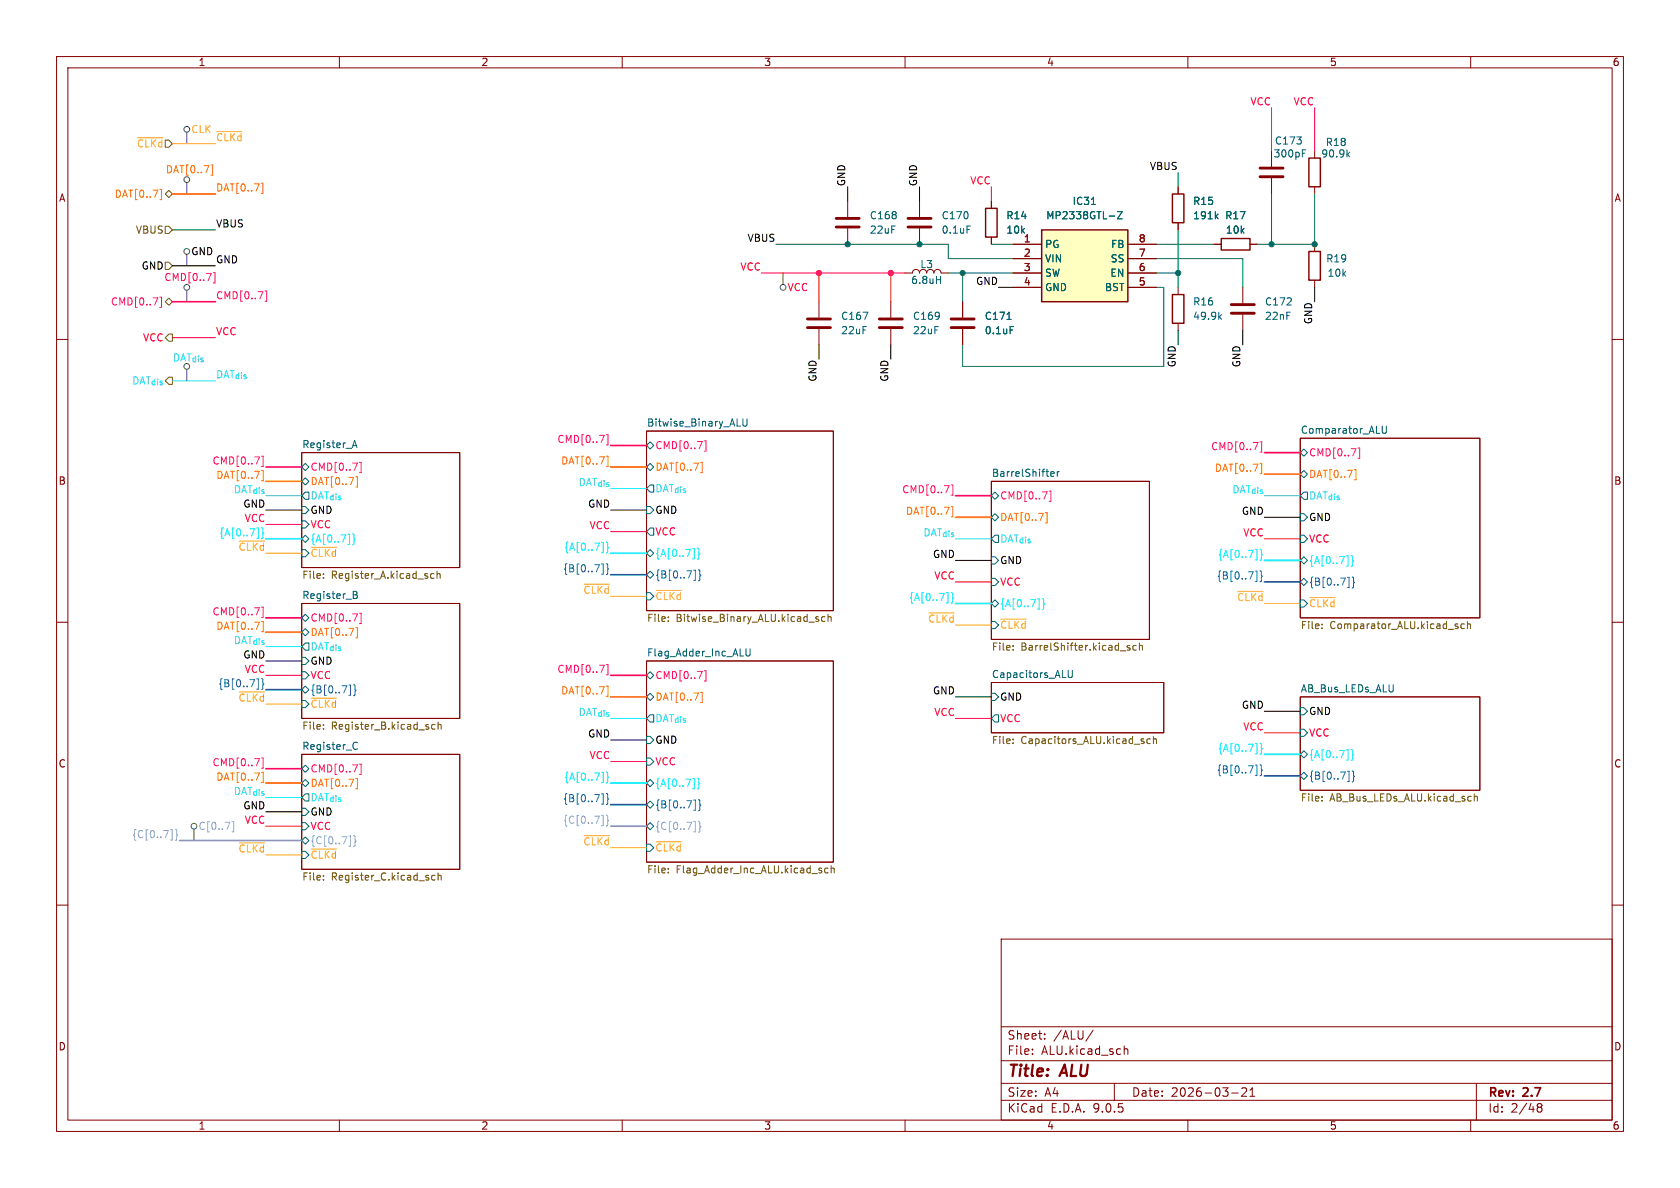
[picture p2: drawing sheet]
<svg xmlns="http://www.w3.org/2000/svg" width="297mm" height="210mm" viewBox="0 0 297 210" stroke-linecap="round" stroke-linejoin="round" font-family="sans-serif">
<defs><g id="words">
<g font-size="2.8" fill="#840000">
<text x="178" y="190.9">Title:</text>
<text x="187.7" y="190.9">ALU</text>
</g>
<g font-size="2.1" fill="#840000">
<text x="178" y="184">Sheet:</text>
<text x="186.2" y="184">/ALU/</text>
<text x="178" y="186.7">File:</text>
<text x="184.1" y="186.7">ALU.kicad_sch</text>
<text x="178" y="196.9">KiCad</text>
<text x="178" y="194.1">Size:</text>
<text x="184.7" y="194.1">A4</text>
<text x="185.7" y="196.9">E.D.A.</text>
<text x="193.3" y="196.9">9.0.5</text>
<text x="200" y="194.1">Date:</text>
<text x="207" y="194.1">2026-03-21</text>
<text x="263" y="194.3">Rev:</text>
<text x="263" y="196.9">Id:</text>
<text x="267.1" y="196.9">2/48</text>
<text x="269.4" y="194.3">2.7</text>
</g>
<g font-size="1.8" fill="#840000">
<text x="35" y="11.9">1</text>
<text x="85" y="11.9">2</text>
<text x="135" y="11.9">3</text>
<text x="185" y="11.9">4</text>
<text x="235" y="11.9">5</text>
<text x="285" y="11.9">6</text>
<text x="10.3" y="35.9">A</text>
<text x="285.3" y="35.9">A</text>
<text x="10.3" y="85.9">B</text>
<text x="285.3" y="85.9">B</text>
<text x="10.3" y="135.9">C</text>
<text x="285.3" y="135.9">C</text>
<text x="10.3" y="185.9">D</text>
<text x="285.3" y="185.9">D</text>
<text x="35" y="199.9">1</text>
<text x="85" y="199.9">2</text>
<text x="135" y="199.9">3</text>
<text x="185" y="199.9">4</text>
<text x="235" y="199.9">5</text>
<text x="285" y="199.9">6</text>
</g>
<g font-size="1.8" fill="#ffba00">
<text x="33.7" y="23.7">CLK</text>
<text x="38.1" y="25.1">~{CLKd}</text>
<text x="42.1" y="97.4">~{CLKd}</text>
<text x="54.8" y="98.7">~{CLKd}</text>
<text x="103" y="105.1">~{CLKd}</text>
<text x="115.8" y="106.3">~{CLKd}</text>
<text x="218.6" y="106.3">~{CLKd}</text>
<text x="231.3" y="107.5">~{CLKd}</text>
<text x="164" y="110.1">~{CLKd}</text>
<text x="176.7" y="111.4">~{CLKd}</text>
<text x="42.1" y="124.1">~{CLKd}</text>
<text x="54.8" y="125.3">~{CLKd}</text>
<text x="103" y="149.5">~{CLKd}</text>
<text x="42.1" y="150.8">~{CLKd}</text>
<text x="54.8" y="152">~{CLKd}</text>
<text x="115.8" y="150.7">~{CLKd}</text>
</g>
<g font-size="1.8" fill="#ff0007">
<text x="221" y="18.7">VCC</text>
<text x="228.6" y="18.7">VCC</text>
<text x="171.4" y="32.7">VCC</text>
<text x="130.8" y="47.9">VCC</text>
<text x="139.1" y="51.7">VCC</text>
<text x="38.1" y="59.3">VCC</text>
<text x="25.2" y="60.6">VCC</text>
<text x="43.2" y="92.4">VCC</text>
<text x="54.8" y="93.6">VCC</text>
<text x="104.1" y="93.6">VCC</text>
<text x="115.8" y="94.8">VCC</text>
<text x="219.7" y="94.9">VCC</text>
<text x="231.3" y="96.1">VCC</text>
<text x="165.1" y="102.5">VCC</text>
<text x="176.7" y="103.7">VCC</text>
<text x="43.2" y="119">VCC</text>
<text x="54.8" y="120.2">VCC</text>
<text x="165.1" y="126.7">VCC</text>
<text x="176.7" y="127.9">VCC</text>
<text x="219.7" y="129.2">VCC</text>
<text x="231.3" y="130.4">VCC</text>
<text x="104.1" y="134.3">VCC</text>
<text x="115.8" y="135.5">VCC</text>
<text x="43.2" y="145.7">VCC</text>
<text x="54.8" y="146.9">VCC</text>
</g>
<g font-size="1.8" fill="#725600">
<text x="24.1" y="26.3">~{CLKd}</text>
<text x="23.9" y="41.5">VBUS</text>
<text x="23.2" y="68.2">DAT_{dis}</text>
<text x="53.3" y="102.6">File:</text>
<text x="58.6" y="102.6">Register_A.kicad_sch</text>
<text x="114.3" y="110.3">File:</text>
<text x="119.5" y="110.3">Bitwise_Binary_ALU.kicad_sch</text>
<text x="229.9" y="111.5">File:</text>
<text x="235.1" y="111.5">Comparator_ALU.kicad_sch</text>
<text x="175.3" y="115.3">File:</text>
<text x="180.5" y="115.3">BarrelShifter.kicad_sch</text>
<text x="53.3" y="129.3">File:</text>
<text x="58.6" y="129.3">Register_B.kicad_sch</text>
<text x="175.3" y="131.9">File:</text>
<text x="180.5" y="131.9">Capacitors_ALU.kicad_sch</text>
<text x="229.9" y="142">File:</text>
<text x="235.1" y="142">AB_Bus_LEDs_ALU.kicad_sch</text>
<text x="53.3" y="156">File:</text>
<text x="58.6" y="156">Register_C.kicad_sch</text>
<text x="114.3" y="154.7">File:</text>
<text x="119.5" y="154.7">Flag_Adder_Inc_ALU.kicad_sch</text>
</g>
<g font-size="1.8" fill="#006464">
<text x="225.1" y="28">300pF</text>
<text x="225.3" y="25.8">C173</text>
<text x="233.5" y="28">90.9k</text>
<text x="234.3" y="26">R18</text>
<text x="153.7" y="39">C168</text>
<text x="153.7" y="41.5">22uF</text>
<text x="166.4" y="39">C170</text>
<text x="166.4" y="41.5">0.1uF</text>
<text x="177.8" y="41.5">10k</text>
<text x="177.8" y="39">R14</text>
<text x="184.9" y="39">MP2338GTL-Z</text>
<text x="189.5" y="36.4">IC31</text>
<text x="210.8" y="36.4">R15</text>
<text x="210.8" y="39">191k</text>
<text x="216.5" y="39">R17</text>
<text x="216.6" y="41.5">10k</text>
<text x="162.6" y="47.6">L3</text>
<text x="184.7" y="44">PG</text>
<text x="184.7" y="46.6">VIN</text>
<text x="196.3" y="46.6">SS</text>
<text x="196.3" y="44">FB</text>
<text x="234.4" y="46.6">R19</text>
<text x="161" y="50.4">6.8uH</text>
<text x="184.7" y="49.1">SW</text>
<text x="184.7" y="51.7">GND</text>
<text x="195.2" y="51.7">BST</text>
<text x="196.2" y="49.1">EN</text>
<text x="234.6" y="49.1">10k</text>
<text x="148.6" y="56.7">C167</text>
<text x="148.6" y="59.3">22uF</text>
<text x="161.3" y="56.7">C169</text>
<text x="161.3" y="59.3">22uF</text>
<text x="174" y="56.7">C171</text>
<text x="174" y="59.3">0.1uF</text>
<text x="210.8" y="54.2">R16</text>
<text x="210.8" y="56.7">49.9k</text>
<text x="223.5" y="54.2">C172</text>
<text x="223.5" y="56.7">22nF</text>
<text x="114.3" y="75.5">Bitwise_Binary_ALU</text>
<text x="229.9" y="76.8">Comparator_ALU</text>
<text x="53.3" y="79.3">Register_A</text>
<text x="175.3" y="84.4">BarrelShifter</text>
<text x="53.3" y="106">Register_B</text>
<text x="114.3" y="116.1">Flag_Adder_Inc_ALU</text>
<text x="175.3" y="119.9">Capacitors_ALU</text>
<text x="229.9" y="122.5">AB_Bus_LEDs_ALU</text>
<text x="53.3" y="132.6">Register_C</text>
</g>
<g font-size="1.8" fill="#ff6400">
<text x="20.2" y="35.2">DAT[0..7]</text>
<text x="29.2" y="30.8">DAT[0..7]</text>
<text x="38.1" y="33.9">DAT[0..7]</text>
<text x="54.8" y="83.4">CMD[0..7]</text>
<text x="99.1" y="82.2">DAT[0..7]</text>
<text x="115.8" y="83.4">DAT[0..7]</text>
<text x="214.7" y="83.5">DAT[0..7]</text>
<text x="38.1" y="84.7">DAT[0..7]</text>
<text x="54.8" y="86">DAT[0..7]</text>
<text x="231.3" y="84.7">DAT[0..7]</text>
<text x="160.1" y="91.1">DAT[0..7]</text>
<text x="176.7" y="92.3">DAT[0..7]</text>
<text x="38.1" y="111.4">DAT[0..7]</text>
<text x="54.8" y="110.1">CMD[0..7]</text>
<text x="54.8" y="112.6">DAT[0..7]</text>
<text x="99.1" y="122.8">DAT[0..7]</text>
<text x="115.8" y="124.1">DAT[0..7]</text>
<text x="54.8" y="136.8">CMD[0..7]</text>
<text x="38.1" y="138.1">DAT[0..7]</text>
<text x="54.8" y="139.3">DAT[0..7]</text>
</g>
<g font-size="1.8">
<text x="149.5" y="33" transform="rotate(-90 149.5 33)">GND</text>
<text x="162.2" y="33" transform="rotate(-90 162.2 33)">GND</text>
<text x="24.9" y="47.9">GND</text>
<text x="33.7" y="45.3">GND</text>
<text x="38.1" y="46.6">GND</text>
<text x="172.5" y="50.5">GND</text>
<text x="232.1" y="57.4" transform="rotate(-90 232.1 57.4)">GND</text>
<text x="207.9" y="65" transform="rotate(-90 207.9 65)">GND</text>
<text x="219.4" y="65" transform="rotate(-90 219.4 65)">GND</text>
<text x="144.4" y="67.6" transform="rotate(-90 144.4 67.6)">GND</text>
<text x="157.1" y="67.6" transform="rotate(-90 157.1 67.6)">GND</text>
<text x="42.9" y="89.8">GND</text>
<text x="103.9" y="89.8">GND</text>
<text x="54.8" y="91">GND</text>
<text x="115.8" y="91">GND</text>
<text x="219.4" y="91.1">GND</text>
<text x="231.3" y="92.3">GND</text>
<text x="164.8" y="98.7">GND</text>
<text x="176.7" y="99.9">GND</text>
<text x="42.9" y="116.5">GND</text>
<text x="54.8" y="117.7">GND</text>
<text x="164.8" y="122.8">GND</text>
<text x="176.7" y="124.1">GND</text>
<text x="219.4" y="125.4">GND</text>
<text x="103.9" y="130.5">GND</text>
<text x="115.8" y="131.7">GND</text>
<text x="231.3" y="126.6">GND</text>
<text x="42.9" y="143.2">GND</text>
<text x="54.8" y="144.4">GND</text>
</g>
<g font-size="1.8" fill="#0f0f0f">
<text x="203.2" y="30.1">VBUS</text>
<text x="38.1" y="40.3">VBUS</text>
<text x="132.1" y="42.8">VBUS</text>
</g>
<g font-size="1.8" fill="#a90000">
<text x="180.9" y="42.9">1</text>
<text x="180.9" y="45.5">2</text>
<text x="201.2" y="42.9">8</text>
<text x="201.2" y="45.5">7</text>
<text x="180.9" y="48">3</text>
<text x="180.9" y="50.5">4</text>
<text x="201.2" y="48">6</text>
<text x="201.2" y="50.5">5</text>
</g>
<g font-size="1.8" fill="#ff0093">
<text x="29" y="49.9">CMD[0..7]</text>
<text x="38.1" y="53">CMD[0..7]</text>
<text x="19.5" y="54.2">CMD[0..7]</text>
<text x="37.5" y="82.2">CMD[0..7]</text>
<text x="98.4" y="78.4">CMD[0..7]</text>
<text x="115.8" y="79.6">CMD[0..7]</text>
<text x="214" y="79.7">CMD[0..7]</text>
<text x="231.3" y="80.9">CMD[0..7]</text>
<text x="159.4" y="87.3">CMD[0..7]</text>
<text x="176.7" y="88.5">CMD[0..7]</text>
<text x="37.5" y="108.9">CMD[0..7]</text>
<text x="98.4" y="119">CMD[0..7]</text>
<text x="115.8" y="120.2">CMD[0..7]</text>
<text x="37.5" y="135.5">CMD[0..7]</text>
</g>
<g font-size="1.8" fill="#22afff">
<text x="30.5" y="64.1">DAT_{dis}</text>
<text x="38.1" y="67">DAT_{dis}</text>
<text x="41.2" y="87.3">DAT_{dis}</text>
<text x="54.8" y="88.5">DAT_{dis}</text>
<text x="102.1" y="86">DAT_{dis}</text>
<text x="115.8" y="87.2">DAT_{dis}</text>
<text x="217.7" y="87.3">DAT_{dis}</text>
<text x="231.3" y="88.5">DAT_{dis}</text>
<text x="163.1" y="94.9">DAT_{dis}</text>
<text x="176.7" y="96.1">DAT_{dis}</text>
<text x="41.2" y="114">DAT_{dis}</text>
<text x="54.8" y="115.2">DAT_{dis}</text>
<text x="102.1" y="126.7">DAT_{dis}</text>
<text x="115.8" y="127.9">DAT_{dis}</text>
<text x="41.2" y="140.6">DAT_{dis}</text>
<text x="54.8" y="141.8">DAT_{dis}</text>
</g>
<g font-size="1.8" fill="#00f8ff">
<text x="38.7" y="94.9">{A[0..7]}</text>
<text x="54.8" y="96.1">{A[0..7]}</text>
<text x="99.6" y="97.4">{A[0..7]}</text>
<text x="115.8" y="98.7">{A[0..7]}</text>
<text x="215.2" y="98.7">{A[0..7]}</text>
<text x="231.3" y="99.9">{A[0..7]}</text>
<text x="160.6" y="106.3">{A[0..7]}</text>
<text x="176.7" y="107.5">{A[0..7]}</text>
<text x="215.2" y="133">{A[0..7]}</text>
<text x="231.3" y="134.2">{A[0..7]}</text>
<text x="99.6" y="138.1">{A[0..7]}</text>
<text x="115.8" y="139.3">{A[0..7]}</text>
</g>
<g font-size="1.8" fill="#0048ff">
<text x="99.5" y="101.3">{B[0..7]}</text>
<text x="115.8" y="102.5">{B[0..7]}</text>
<text x="215" y="102.5">{B[0..7]}</text>
<text x="231.3" y="103.7">{B[0..7]}</text>
<text x="38.5" y="121.6">{B[0..7]}</text>
<text x="54.8" y="122.8">{B[0..7]}</text>
<text x="215" y="136.8">{B[0..7]}</text>
<text x="99.5" y="141.9">{B[0..7]}</text>
<text x="115.8" y="143.1">{B[0..7]}</text>
<text x="231.3" y="138">{B[0..7]}</text>
</g>
<g font-size="1.8" fill="#8f7cff">
<text x="23.3" y="148.2">{C[0..7]}</text>
<text x="35" y="146.9">C[0..7]</text>
<text x="54.8" y="149.5">{C[0..7]}</text>
<text x="99.5" y="145.7">{C[0..7]}</text>
<text x="115.8" y="146.9">{C[0..7]}</text>
</g>
</g></defs>
<g fill="none" stroke="#840000" stroke-width=".18">
<path d="M10 10h277v190h-277zM12 12h273v186h-273zM60 10v2M110 10v2M160 10v2M210 10v2M260 10v2M162.6 35.6v2.8M175.3 35.6v1.2M157.5 53.3v2.8M157.5 58.2v2.8M160 48.3h1.3a.64 .64 0 0 1 .6-.7 .64 .64 0 0 1 .7 .7 .64 .64 0 0 1 .6-.7 .64 .64 0 0 1 .6 .7 .64 .64 0 0 1 .7-.7 .64 .64 0 0 1 .6 .7 .64 .64 0 0 1 .6-.7 .64 .64 0 0 1 .7 .7h1.2"/>
<path d="M162.6 40.4v2.8M170.2 53.3v2.8M170.2 58.2v2.8M175.3 41.9v1.3M232.4 43.2v1.3M232.4 49.5v1.3M10 60h2M114.3 76.2h33v31.8h-33zM229.9 77.5h31.7v31.7h-31.7zM285 60h2M53.3 80h28v20.3h-28zM175.3 85.1h27.9v27.9h-27.9z"/>
<path d="M10 110h2M53.3 106.7h28v20.3h-28zM114.3 116.8h33v35.6h-33zM285 110h2M53.3 133.4h28v20.3h-28zM175.3 120.7h30.4v8.8h-30.4zM229.9 123.2h31.7v16.5h-31.7zM10 160h2M177 166h108v32h-108zM285 160h2M60 198v2M110 198v2"/>
<path d="M160 198v2M177 194.5h108M177 191.5h108M177 187.5h108M177 181.5h108M182.5 186.3v.1M182.5 185.5v.1M184.7 183.6v.1M184.7 182.8v.1M193.2 182.1l-1.2 2M197 191.5v3M198.7 184.9v1.5"/>
<path d="M198.7 185.5l.3-.1 .3 .1 .1 .9M210 198v2M217.7 193.2h1.2M219.5 192.4l.6-.1 .2 .1 .1 .3-.9 1.1h.9M221 193.8h.8M221 192.7l.4-.4v1.5M260 198v2M261 191.5v6.5M271.7 195.5l.3 .2M271.7 195.4l.3-.3 .5 .1 .1 .3-.3 .2M272 195.7h.3M272 195.7l-.3 .3"/>
<path d="M272.3 195.7l.3 .3-.1 .5-.5 .1-.3-.3"/>
</g>
<g fill="none" stroke="#006464" stroke-width=".18">
<path d="M171 39.9h.6M165.6 49.4h.7M166.3 48.8v1.3M178 56.5h.8M178.6 57.7h.6M62.3 79.1l.4-1.2 .4 1.2M62.4 78.8h.6M114.3 78.7l.6-.6 .7 .6-.7 .7zM130.3 75.3h.6M131.3 74.1v1l.3 .2h.3l.2-.2v-1M244.4 75.3v1.1l.2 .2 .4-.1 .1-.1v-1.1M53.3 82.6l.7-.7 .6 .7-.6 .6z"/>
<path d="M53.3 85.1l.7-.6 .6 .6-.6 .6zM53.3 89.5h.7l.6 .7-.6 .6h-.7zM53.3 92.1h.7l.6 .6-.6 .6h-.7zM53.3 95.3l.7-.7 .6 .7-.6 .6zM53.3 97.2h.7l.6 .6-.6 .6h-.7zM54 87h.6v1.3h-.6l-.7-.7zM114.3 82.6l.6-.7 .7 .7-.7 .6zM114.3 89.5h.6l.7 .7-.7 .6h-.6zM114.9 85.7h.7v1.3h-.7l-.6-.6zM114.9 93.3h.7v1.3h-.7l-.6-.6zM114.9 97.2l.7 .6-.7 .6-.6-.6zM175.3 87.6l.6-.6 .6 .6-.6 .7z"/>
<path d="M175.3 91.4l.6-.6 .6 .6-.6 .7zM175.3 95.3l.6-.7h.6v1.3h-.6zM175.3 98.4h.6l.6 .7-.6 .6h-.6zM185.8 83.8l.6-.1-.1-.3h-.4l-.1 .1v.7h.5M186.9 83.4v.8M187.3 83.4l-.4 .2M229.9 80l.6-.6 .6 .6-.6 .6zM229.9 83.8l.6-.6 .6 .6-.6 .7zM229.9 90.8h.6l.6 .6-.6 .7h-.6zM229.9 94.6h.6l.6 .7-.6 .6h-.6zM229.9 99.1l.6-.7 .6 .7-.6 .6zM230.5 87h.6v1.3h-.6l-.6-.7z"/>
<path d="M53.3 109.2l.7-.6 .6 .6-.6 .7zM53.3 116.2h.7l.6 .6-.6 .7h-.7zM53.3 118.7h.7l.6 .7-.6 .6h-.7zM54 111.1l.6 .7-.6 .6-.7-.6zM54 113.7h.6v1.2h-.6l-.7-.6zM62.5 104.5l.6 .2v.2l-.2 .2M62.5 105.1h.4M62.9 105.1l.3 .3-.1 .3-.6 .1M114.3 119.4l.6-.7 .7 .7-.7 .6zM114.3 101.6l.6-.6 .7 .6-.7 .6zM114.3 104.8h.6l.7 .6-.7 .6h-.6zM131.9 114.7v1l.2 .3 .4-.1 .1-.2v-1"/>
<path d="M175.3 102.2h.6l.6 .7-.6 .6h-.6zM175.3 106.7l.6-.7 .6 .7-.6 .6zM175.3 109.9h.6l.6 .6-.6 .6h-.6zM188.8 118.5v1l.3 .3 .4-.1 .1-.2v-1M229.9 102.9l.6-.7 .6 .7-.6 .6zM229.9 106h.6l.6 .7-.6 .6h-.6zM53.3 121.9l.7-.6 .6 .6-.6 .7zM53.3 123.8h.7l.6 .7-.6 .6h-.7zM53.3 135.9l.7-.6 .6 .6-.6 .6zM53.3 138.4l.7-.6 .6 .6-.6 .7zM62.6 131.3l.3-.1 .3 .1M63.2 132.4l-.3 .1-.3-.1"/>
<path d="M114.3 123.2l.6-.6 .7 .6-.7 .6zM114.3 130.2h.6l.7 .6-.7 .6h-.6zM114.3 134h.6l.7 .6-.7 .7h-.6zM114.9 126.4h.7v1.2h-.7l-.6-.6zM114.9 137.8l.7 .6-.7 .7-.6-.7zM175.3 122.6h.6l.6 .6-.6 .6h-.6zM175.9 126.4h.6v1.2h-.6l-.6-.6zM229.9 125.1h.6l.6 .6-.6 .7h-.6zM229.9 128.9h.6l.6 .6-.6 .7h-.6zM229.9 133.4l.6-.7 .6 .7-.6 .6zM229.9 137.2l.6-.7 .6 .7-.6 .6zM53.3 142.9h.7l.6 .6-.6 .6h-.7z"/>
<path d="M53.3 145.4h.7l.6 .7-.6 .6h-.7zM53.3 148.6l.7-.6 .6 .6-.6 .6zM53.3 150.5h.7l.6 .6-.6 .7h-.7zM54 140.3h.6v1.3h-.6l-.7-.6zM114.3 142.2l.6-.6 .7 .6-.7 .7zM114.3 146.1l.6-.7 .7 .7-.7 .6zM114.3 149.2h.6l.7 .7-.7 .6h-.6z"/>
</g>
<g fill="none" stroke="#725600" stroke-width=".18">
<path d="M57.2 101.5v.1M57.2 102.1v.1M76.1 102l.3 .2h.3M76.7 101.5l-.3-.1-.3 .2M77.3 101.5l.1-.1 .4 .1v.7M77.3 101v1.2M118.1 109.1v.1M118.1 109.7v.2M144.4 109.4l.3 .1 .1 .2-.2 .2h-.3M144.4 109l.3 .1M145.8 109.1l-.3-.1-.3 .3 .2 .5h.4M146.4 109.1l.2-.1 .3 .1v.8"/>
<path d="M146.4 108.6v1.3M179.1 114.2v.1M179.1 114.8v.1M199.7 114.2l-.3-.1-.2 .2 .1 .2 .4 .1v.3h-.5M200.9 114.2l-.4-.1-.2 .2 .1 .6h.5M201.4 114.2l.2-.1 .3 .1 .1 .7M201.4 113.7v1.2M233.7 110.3v.2M233.7 111v.1M257.6 110.7l.2 .2-.2 .2M257.6 110.3h.1M258.9 110.3h-.4l-.2 .2 .1 .6h.5"/>
<path d="M259.4 110.4l.2-.1h.3l.1 .8M259.4 109.9v1.2M57.2 128.8v.1M57.2 128.1v.1M76.9 128.1h-.4l-.2 .2 .1 .5h.5M77.4 128.2l.2-.1h.3l.1 .8M77.4 127.6v1.3M179.1 131.3v.1M179.1 130.7v.1M202.2 131.1v.3M203.4 130.7l-.4-.1-.2 .2 .1 .6h.5M203.9 130.7l.2-.1 .3 .1v.7"/>
<path d="M203.9 130.2v1.2M57.2 154.8v.1M57.2 155.5v.1M76.9 154.8l-.4-.1-.2 .3 .1 .5h.5M77.4 154.3v1.3M77.4 154.9l.2-.2 .3 .1 .1 .8M118.1 154.2v.1M118.1 153.5v.1M145.2 153.9v.3M146.4 153.5h-.4l-.2 .2 .1 .5h.5M146.9 153.6l.2-.1h.3l.1 .8M146.9 153v1.3"/>
<path d="M233.7 141.5v.1M233.7 140.8v.1M260 140.8h.1M260.1 141.5l-.1 .1M260.6 140.3v1.3M260.6 140.9l.2-.1h.3l.1 .8"/>
</g>
<path d="M124.5 77.9h.3v1.8h-.3M240.1 79.2h.3v1.8h-.3M63.5 81.7h.4v1.9h-.4M185.5 86.8h.3v1.8h-.3M63.5 108.4h.4v1.8h-.4M124.5 118.6h.3v1.8h-.3M63.5 135.1h.4v1.8h-.4" fill="none" stroke="#ff0093" stroke-width=".18"/>
<path d="M63.2 84.3v1.8h-.3M123.8 81.7h.3v1.9h-.3M184.8 90.6h.3v1.8h-.3M239.4 83h.3v1.8h-.3M63.2 110.9v1.9h-.3M63.2 137.6v1.8h-.3M123.8 122.4h.3v1.8h-.3" fill="none" stroke="#ff6400" stroke-width=".18"/>
<path d="M61.5 94.4h.3v1.9h-.3M62.3 94.4l.3 .2v.6l.2 .1-.2 .2v.6l-.3 .2M122.5 97h.3v1.8h-.3M123.3 96.9l.2 .2v.6l.2 .2-.2 .2v.6l-.2 .2M238 98.2h.3v1.9h-.3M238.9 98.2l.2 .2v.6l.2 .2-.2 .1v.6l-.2 .2M183.4 105.9h.3v1.8h-.3M184.3 105.8l.2 .2v.6l.2 .2-.2 .2v.6l-.2 .1M122.5 137.6h.3v1.8h-.3M123.3 137.6l.2 .1v.6l.2 .2-.2 .2v.6l-.2 .2M238 132.5h.3v1.9h-.3M238.9 132.5l.2 .2v.6l.2 .1-.2 .2v.6l-.2 .2" fill="none" stroke="#00f8ff" stroke-width=".18"/>
<path d="M122.6 100.8h.3v1.8h-.3M123.5 100.7l.2 .2v.6l.2 .2-.2 .2v.6l-.2 .2M238.2 102.1h.3v1.8h-.3M239.1 102l.2 .2v.6l.2 .2-.2 .1v.7l-.2 .1M61.7 121.1h.3v1.8h-.3M62.5 121l.3 .2v.6l.1 .2-.1 .2v.6l-.3 .2M238.2 136.3h.3v1.9h-.3M239.1 136.3l.2 .2v.6l.2 .2-.2 .1v.6l-.2 .2M122.6 141.4h.3v1.8h-.3M123.5 141.4l.2 .1v.7l.2 .1-.2 .2v.6l-.2 .2" fill="none" stroke="#0048ff" stroke-width=".18"/>
<path d="M61.7 147.8h.3v1.8h-.3M62.5 147.7l.3 .2v.6l.1 .2-.1 .2v.6l-.3 .2M122.6 145.2h.3v1.9h-.3M123.5 145.2l.2 .2v.6l.2 .1-.2 .2v.6l-.2 .2" fill="none" stroke="#8f7cff" stroke-width=".18"/>
<path d="M55 96.7h4.5M116 104.4h4.5M176.9 109.4h4.5M231.6 105.6h4.4M55 123.4h4.5M55 150.1h4.5M116 148.8h4.5" fill="none" stroke="#ffba00" stroke-width=".18"/>
<path d="M160.5 38.6h4.1M155.4 56.4h4.1M155.4 57.9h4.1M160.5 40.1h4.1M168.1 56.4h4.1M168.1 57.9h4.1" fill="none" stroke="#840000" stroke-width=".51"/>
<path d="M174.2 36.8h2.1v5.1h-2.1zM231.4 44.5h2v5h-2z" fill="none" stroke="#840000" stroke-width=".25"/>
<path d="M184.1 40.6h15.3v12.7h-15.3z" fill="#ffffc2"/>
<path d="M207.3 34.3h2v5.1h-2zM231.4 27.9h2v5.1h-2zM184.1 40.6h15.3v12.7h-15.3zM207.3 52.1h2v5.1h-2zM215.9 42.2h5.1v2h-5.1z" fill="none" stroke="#840000" stroke-width=".25"/>
<g fill="none" stroke="#840000" stroke-width=".18">
<path d="M149.9 35.6v2.8M175.3 35.6v1.2M208.3 33v1.3M208.3 39.4v1.2M224.8 26.7v2.8M224.8 31.5v2.8M232.4 26.7v1.2M232.4 33v1.3M144.8 53.3v2.8M144.8 58.2v2.8M149.9 40.4v2.8M170.2 53.3v2.8"/>
<path d="M170.2 58.2v2.8M175.3 41.9v1.3M179.1 43.2h5M179.1 45.7h5M179.1 48.3h5M179.1 50.8h5M199.4 43.2h5.1M199.4 45.7h5.1M199.4 48.3h5.1M199.4 50.8h5.1M208.3 50.8v1.3M208.3 57.2v1.2"/>
<path d="M214.6 43.2h1.3M219.7 50.8v2.8M219.7 55.6v2.8M221 43.2h1.2"/>
</g>
<g fill="none" stroke="#006464" stroke-width=".18">
<path d="M192.9 36.1h.8M197.5 37.4h.9l-.9 1.3h.9M215 38.2l.3 .5M215.3 37.8l-.4 .5M230.2 27.1h.5M230.2 26.5h.6M238.2 27.3l.4 .5M238.6 26.9l-.5 .5M152.6 55.2h.8l-.5 1.3M178 56.5h.8M178.6 57.7h.6M215.6 56l.4 .5"/>
<path d="M216 55.6l-.5 .5"/>
</g>
<path d="M147.8 38.6h4.1M222.8 29.7h4M222.8 31.2h4M142.7 56.4h4.1M142.7 57.9h4.1M147.8 40.1h4.1M217.7 53.8h4M217.7 55.4h4" fill="none" stroke="#840000" stroke-width=".51"/>
<g fill="none" stroke="#484848" stroke-width=".18">
<path d="M33 23.4v2M33 32.3v2M33 45v2M33 51.3v2M138.4 48.3v2M33 65.3v2M34.3 146.6v2"/>
<circle cx="33" cy="22.9" r=".51"/>
<circle cx="33" cy="31.8" r=".51"/>
<circle cx="33" cy="50.8" r=".51"/>
<circle cx="33" cy="44.5" r=".51"/>
<circle cx="138.4" cy="50.8" r=".51"/>
<circle cx="33" cy="64.8" r=".51"/>
<circle cx="34.3" cy="146.1" r=".51"/>
</g>
<path d="M28.3 52.5h.3v1.8h-.3M37.7 48.2h.3v1.8h-.3M46.8 51.4h.4v1.9h-.4M107.2 76.8h.3v1.9h-.3M222.8 78.1h.3v1.8h-.3M46.2 80.6h.3v1.9h-.3M168.1 85.7h.3v1.8h-.3M46.2 107.3h.3v1.8h-.3M107.2 117.5h.3v1.8h-.3M46.2 134h.3v1.8h-.3" fill="none" stroke="#ff0093" stroke-width=".18"/>
<path d="M30.1 146.7h.3v1.8h-.3M31 146.6l.2 .2v.6l.2 .2-.2 .2v.6l-.2 .2M41 145.2h.3v1.9h-.3M106.3 144.1h.3v1.9h-.3M107.2 144.1l.2 .2v.6l.2 .2-.2 .1v.6l-.2 .2" fill="none" stroke="#8f7cff" stroke-width=".18"/>
<path d="M28.3 33.5h.3v1.8h-.3M37.3 29.2h.3v1.8h-.3M46.2 32.4h.3v1.8h-.3M46.2 83.2h.3v1.8h-.3M107.2 80.6h.3v1.9h-.3M168.1 89.5h.3v1.9h-.3M222.8 81.9h.3v1.8h-.3M46.2 109.9h.3v1.8h-.3M46.2 136.5h.3v1.8h-.3M107.2 121.3h.3v1.8h-.3" fill="none" stroke="#ff6400" stroke-width=".18"/>
<path d="M29.8 33.7l.7 .6-.7 .6-.6-.6zM29.2 40h.6l.7 .6-.7 .7h-.6zM29.2 46.4h.6l.7 .6-.7 .6h-.6zM29.2 53.3l.6-.6 .7 .6-.7 .7zM29.8 59.1h.7v1.2h-.7l-.6-.6z" fill="none" stroke="#725600" stroke-width=".18"/>
<g fill="none" stroke="#ffba00" stroke-width=".18">
<path d="M24.3 24.4h4.5M30.5 25.4h7.6M38.3 23.3h4.5M42.3 95.7h4.5M47 97.8h6.3M103.3 103.3h4.4M107.9 105.4h6.4M164.2 108.4h4.5M168.9 110.5h6.4M218.8 104.5h4.5M223.5 106.7h6.4M42.3 122.3h4.5"/>
<path d="M47 124.5h6.3M42.3 149h4.5M47 151.1h6.3M103.3 147.7h4.4M107.9 149.9h6.4"/>
</g>
<path d="M106.3 99.7h.3v1.8h-.3M107.2 99.6l.2 .2v.6l.2 .2-.2 .2v.6l-.2 .2M46.2 120l.3 .1v.6l.1 .2-.1 .2v.6l-.3 .2M221.9 101h.3v1.8h-.3M222.8 100.9l.2 .2v.6l.2 .2-.2 .2v.6l-.2 .1M45.4 120h.3v1.8h-.3M221.9 135.3h.3v1.8h-.3M222.8 135.2l.2 .2v.6l.2 .2-.2 .1v.6l-.2 .2M106.3 140.3h.3v1.9h-.3M107.2 140.3l.2 .2v.6l.2 .1-.2 .2v.6l-.2 .2" fill="none" stroke="#0048ff" stroke-width=".18"/>
<path d="M45.4 93.3h.3v1.9h-.3M46.2 93.3l.3 .2v.6l.1 .2-.1 .1v.6l-.3 .2M106.3 95.9h.3v1.8h-.3M107.2 95.8l.2 .2v.6l.2 .2-.2 .2v.6l-.2 .2M221.9 97.2h.3v1.8h-.3M222.8 97.1l.2 .2v.6l.2 .2-.2 .1v.6l-.2 .2M167.3 104.8h.3v1.8h-.3M168.1 104.7l.3 .2v.6l.2 .2-.2 .2v.6l-.3 .2M106.3 136.5h.3v1.8h-.3M107.2 136.5l.2 .1v.7l.2 .1-.2 .2v.6l-.2 .2M221.9 131.4h.3v1.9h-.3M222.8 131.4l.2 .2v.6l.2 .2-.2 .1v.6l-.2 .2" fill="none" stroke="#00f8ff" stroke-width=".18"/>
<path d="M107.9 101.6h6.4M223.5 102.9h6.4M47 121.9h6.3M223.5 137.2h6.4M107.9 142.2h6.4" fill="none" stroke="#0048ff" stroke-width=".3"/>
<path d="M47 95.3h6.3M107.9 97.8h6.4M223.5 99.1h6.4M168.9 106.7h6.4M107.9 138.4h6.4M223.5 133.4h6.4" fill="none" stroke="#00f8ff" stroke-width=".3"/>
<path d="M30.5 34.3h7.6M47 85.1h6.3M107.9 82.6h6.4M168.9 91.4h6.4M223.5 83.8h6.4M47 111.8h6.3M47 138.4h6.3M107.9 123.2h6.4" fill="none" stroke="#ff6400" stroke-width=".3"/>
<path d="M30.5 53.3h7.6M107.9 78.7h6.4M47 82.6h6.3M168.9 87.6h6.4M223.5 80h6.4M47 109.2h6.3M107.9 119.4h6.4M47 135.9h6.3" fill="none" stroke="#ff0093" stroke-width=".3"/>
<path d="M31.7 148.6h21.6M107.9 146.1h6.4" fill="none" stroke="#8f7cff" stroke-width=".3"/>
<path d="M30.5 67.3h7.6M47 87.6h6.3M107.9 86.4h6.4M168.9 95.3h6.4M223.5 87.6h6.4M47 114.3h6.3M107.9 127h6.4M47 141h6.3" fill="none" stroke="#22afff" stroke-width=".18"/>
<g fill="none" stroke="#ff0007" stroke-width=".18">
<path d="M224.8 19.1v7.6M232.4 19.1v7.6M175.3 33v2.6M30.5 59.7h7.6M134.6 48.3h25.4M144.8 48.3v5M157.5 48.3v5M47 92.7h6.3M107.9 94h6.4M223.5 95.3h6.4M47 119.4h6.3M168.9 102.9h6.4"/>
<path d="M107.9 134.6h6.4M168.9 127h6.4M223.5 129.5h6.4M47 146.1h6.3"/>
</g>
<g fill="none" stroke="#000" stroke-width=".18">
<path d="M149.9 33v2.6M162.6 33v2.6M30.5 47h7.6M176.5 50.8h2.6M208.3 58.4v2.6M219.7 58.4v2.6M232.4 50.8v2.5M144.8 61v2.5M157.5 61v2.5M47 90.2h6.3M107.9 90.2h6.4M168.9 99.1h6.4"/>
<path d="M223.5 91.4h6.4M47 116.8h6.3M107.9 130.8h6.4M168.9 123.2h6.4M223.5 125.7h6.4M47 143.5h6.3"/>
</g>
<g fill="none" stroke="#009600" stroke-width=".18">
<path d="M208.3 30.5v2.5M224.8 34.3v8.9M232.4 34.3v8.9h-10.2M30.5 40.6h7.6M137.2 43.2h30.4v2.5h11.5M167.6 48.3h11.5M170.2 48.3v5M175.3 43.2h3.8M204.5 48.3h3.8M204.5 50.8h1.2v14h-35.5v-3.8M204.5 43.2h10.1M204.5 45.7h15.2v5.1"/>
<path d="M208.3 40.6v10.2"/>
</g>
<g fill="#009600" stroke="#009600" stroke-width=".18">
<circle cx="170.2" cy="48.3" r=".46"/>
<circle cx="149.9" cy="43.2" r=".46"/>
<circle cx="162.6" cy="43.2" r=".46"/>
<circle cx="224.8" cy="43.2" r=".46"/>
<circle cx="232.4" cy="43.2" r=".46"/>
<circle cx="208.3" cy="48.3" r=".46"/>
</g>
<g fill="#ff0007" stroke="#ff0007" stroke-width=".18">
<circle cx="157.5" cy="48.3" r=".46"/>
<circle cx="144.8" cy="48.3" r=".46"/>
</g>
<use href="#words"/>
</svg>
